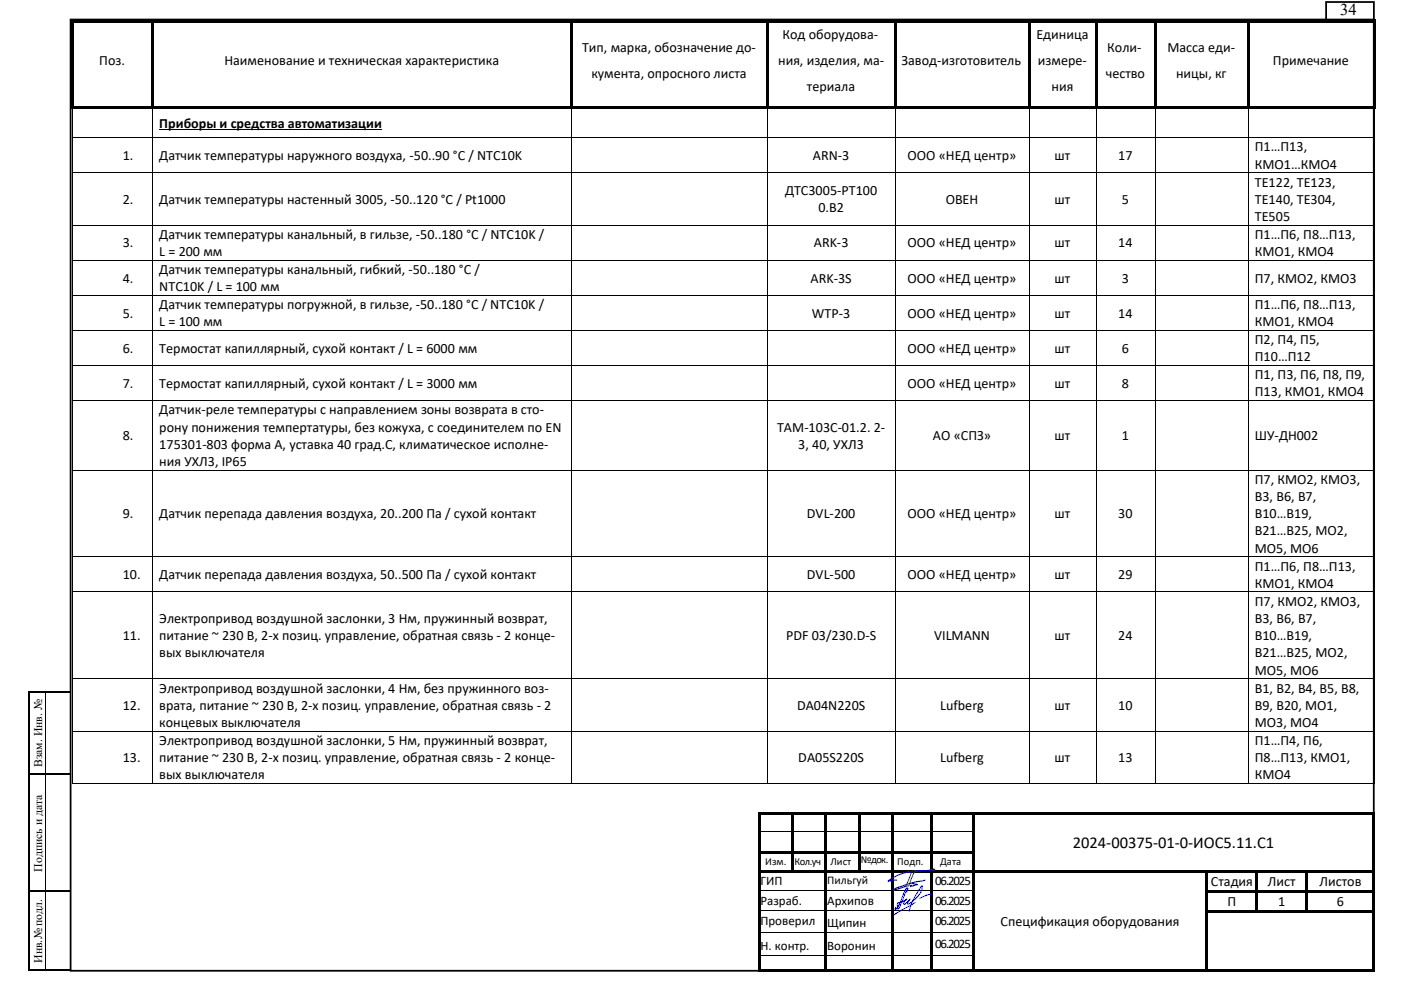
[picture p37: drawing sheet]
<svg xmlns="http://www.w3.org/2000/svg" width="420mm" height="297mm" viewBox="0 0 420 297" stroke-linecap="round" stroke-linejoin="round" font-family="sans-serif">
<defs><g id="words">
<g font-size="5">
<text x="401.8" y="4.6">34</text>
<text x="321.7" y="254.2">2024-00375-01-0-ИОС5.11.С1</text>
</g>
<g font-size="4.2">
<text x="234.6" y="11.6">Код оборудова-</text>
<text x="310.7" y="11.6">Единица</text>
<text x="174.5" y="15.5">Тип, марка, обозначение до-</text>
<text x="332" y="15.5">Коли-</text>
<text x="350" y="15.5">Масса еди-</text>
<text x="29.8" y="19.4">Поз.</text>
<text x="67.3" y="19.4">Наименование и техническая характеристика</text>
<text x="177.3" y="23.3">кумента, опросного листа</text>
<text x="233.3" y="19.4">ния, изделия, ма-</text>
<text x="270.3" y="19.4">Завод-изготовитель</text>
<text x="311.2" y="19.4">измере-</text>
<text x="331.5" y="23.3">чество</text>
<text x="352.6" y="23.3">ницы, кг</text>
<text x="381.6" y="19.4">Примечание</text>
<text x="241.9" y="27.1">териала</text>
<text x="315.2" y="27.1">ния</text>
<text x="47.8" y="38.3">Приборы и средства автоматизации</text>
<text x="376.2" y="45.4">П1…П13,</text>
<text x="36.8" y="48">1.</text>
<text x="47.8" y="48">Датчик температуры наружного воздуха, -50..90</text>
<text x="135.8" y="48">°С / NTC10K</text>
<text x="243.7" y="48">ARN-3</text>
<text x="272.1" y="48">ООО «НЕД центр»</text>
<text x="316.2" y="48">шт</text>
<text x="335.2" y="48">17</text>
<text x="376.2" y="50.6">КМО1…КМО4</text>
<text x="235.4" y="58.5">ДТС3005-PТ100</text>
<text x="376.2" y="55.9">TE122, TE123,</text>
<text x="36.8" y="61.1">2.</text>
<text x="47.8" y="61.1">Датчик температуры настенный 3005, -50..120 °С / Pt1000</text>
<text x="245.3" y="63.7">0.В2</text>
<text x="283.5" y="61.1">ОВЕН</text>
<text x="316.2" y="61.1">шт</text>
<text x="336.3" y="61.1">5</text>
<text x="376.2" y="61.1">TE140, TE304,</text>
<text x="47.8" y="71.6">Датчик температуры канальный, в гильзе, -50..180 °С / NTC10K /</text>
<text x="376.2" y="66.3">TE505</text>
<text x="376.2" y="71.6">П1…П6, П8…П13,</text>
<text x="36.8" y="74.2">3.</text>
<text x="47.8" y="76.8">L = 200 мм</text>
<text x="244" y="74.2">ARK-3</text>
<text x="272.1" y="74.2">ООО «НЕД центр»</text>
<text x="316.2" y="74.2">шт</text>
<text x="335.2" y="74.2">14</text>
<text x="376.2" y="76.8">КМО1, КМО4</text>
<text x="47.8" y="82.1">Датчик температуры канальный, гибкий, -50..180 °С /</text>
<text x="36.8" y="84.7">4.</text>
<text x="47.8" y="87.3">NTC10K / L = 100 мм</text>
<text x="243" y="84.7">ARK-3S</text>
<text x="272.1" y="84.7">ООО «НЕД центр»</text>
<text x="316.2" y="84.7">шт</text>
<text x="336.3" y="84.7">3</text>
<text x="376.2" y="84.7">П7, КМО2, КМО3</text>
<text x="36.8" y="95.2">5.</text>
<text x="47.8" y="92.6">Датчик температуры погружной, в гильзе, -50..180 °С / NTC10K /</text>
<text x="243.4" y="95.2">WTP-3</text>
<text x="272.1" y="95.2">ООО «НЕД центр»</text>
<text x="316.2" y="95.2">шт</text>
<text x="335.2" y="95.2">14</text>
<text x="376.2" y="92.6">П1…П6, П8…П13,</text>
<text x="47.8" y="97.8">L = 100 мм</text>
<text x="376.2" y="97.8">КМО1, КМО4</text>
<text x="36.8" y="105.7">6.</text>
<text x="47.8" y="105.7">Термостат капиллярный, сухой контакт / L = 6000 мм</text>
<text x="272.1" y="105.7">ООО «НЕД центр»</text>
<text x="316.2" y="105.7">шт</text>
<text x="336.3" y="105.7">6</text>
<text x="376.2" y="103.1">П2, П4, П5,</text>
<text x="376.2" y="108.3">П10…П12</text>
<text x="376.2" y="113.6">П1, П3, П6, П8, П9,</text>
<text x="36.8" y="116.2">7.</text>
<text x="47.8" y="116.2">Термостат капиллярный, сухой контакт / L = 3000 мм</text>
<text x="272.1" y="116.2">ООО «НЕД центр»</text>
<text x="316.2" y="116.2">шт</text>
<text x="336.3" y="116.2">8</text>
<text x="376.2" y="118.8">П13, КМО1, КМО4</text>
<text x="47.8" y="124.2">Датчик-реле температуры с направлением зоны возврата в сто-</text>
<text x="36.8" y="131.9">8.</text>
<text x="47.8" y="129.3">рону понижения темпертатуры, без кожуха, с соединителем по EN</text>
<text x="233" y="129.3">ТАМ-103С-01.2. 2-</text>
<text x="279.7" y="131.9">АО «СПЗ»</text>
<text x="316.2" y="131.9">шт</text>
<text x="336.3" y="131.9">1</text>
<text x="376.2" y="131.9">ШУ-ДН002</text>
<text x="47.8" y="134.5">175301-803 форма А, уставка 40 град.С, климатическое исполне-</text>
<text x="239.3" y="134.5">3, 40, УХЛ3</text>
<text x="47.8" y="139.7">ния УХЛ3, IP65</text>
<text x="376.2" y="145">П7, КМО2, КМО3,</text>
<text x="36.8" y="155.3">9.</text>
<text x="47.8" y="155.3">Датчик перепада давления воздуха, 20..200 Па / сухой контакт</text>
<text x="241.9" y="155.3">DVL-200</text>
<text x="272.1" y="155.3">ООО «НЕД центр»</text>
<text x="316.2" y="155.3">шт</text>
<text x="335.2" y="155.3">30</text>
<text x="376.2" y="150.2">В3, В6, В7,</text>
<text x="376.2" y="155.3">В10…В19,</text>
<text x="376.2" y="160.5">В21…В25, МО2,</text>
<text x="376.2" y="165.7">МО5, МО6</text>
<text x="36.8" y="173.6">10.</text>
<text x="47.8" y="173.6">Датчик перепада давления воздуха, 50..500 Па / сухой контакт</text>
<text x="241.9" y="173.6">DVL-500</text>
<text x="272.1" y="173.6">ООО «НЕД центр»</text>
<text x="316.2" y="173.6">шт</text>
<text x="335.2" y="173.6">29</text>
<text x="376.2" y="171.1">П1…П6, П8…П13,</text>
<text x="376.2" y="176.2">КМО1, КМО4</text>
<text x="376.2" y="181.6">П7, КМО2, КМО3,</text>
<text x="36.8" y="191.9">11.</text>
<text x="47.8" y="186.7">Электропривод воздушной заслонки, 3 Нм, пружинный возврат,</text>
<text x="47.8" y="191.9">питание ~ 230 В, 2-х позиц. управление, обратная связь - 2 конце-</text>
<text x="235.7" y="191.9">PDF 03/230.D-S</text>
<text x="280.1" y="191.9">VILMANN</text>
<text x="316.2" y="191.9">шт</text>
<text x="335.2" y="191.9">24</text>
<text x="376.2" y="186.7">В3, В6, В7,</text>
<text x="376.2" y="191.9">В10…В19,</text>
<text x="47.8" y="197">вых выключателя</text>
<text x="376.2" y="197">В21…В25, МО2,</text>
<text x="376.2" y="202.2">МО5, МО6</text>
<text x="47.8" y="207.6">Электропривод воздушной заслонки, 4 Нм, без пружинного воз-</text>
<text x="376.2" y="207.6">В1, В2, В4, В5, В8,</text>
<text x="36.8" y="212.8">12.</text>
<text x="47.8" y="212.8">врата, питание ~ 230 В, 2-х позиц. управление, обратная связь - 2</text>
<text x="239" y="212.8">DA04N220S</text>
<text x="281.9" y="212.8">Lufberg</text>
<text x="316.2" y="212.8">шт</text>
<text x="335.2" y="212.8">10</text>
<text x="376.2" y="212.8">В9, В20, МО1,</text>
<text x="47.8" y="217.9">концевых выключателя</text>
<text x="376.2" y="217.9">МО3, МО4</text>
<text x="47.8" y="223.3">Электропривод воздушной заслонки, 5 Нм, пружинный возврат,</text>
<text x="376.2" y="223.3">П1…П4, П6,</text>
<text x="36.8" y="228.4">13.</text>
<text x="47.8" y="228.4">питание ~ 230 В, 2-х позиц. управление, обратная связь - 2 конце-</text>
<text x="47.8" y="233.6">вых выключателя</text>
<text x="239.3" y="228.4">DA05S220S</text>
<text x="281.9" y="228.4">Lufberg</text>
<text x="316.2" y="228.4">шт</text>
<text x="335.2" y="228.4">13</text>
<text x="376.2" y="228.4">П8…П13, КМО1,</text>
<text x="376.2" y="233.6">КМО4</text>
<text x="363" y="265.6">Стадия</text>
<text x="380.2" y="265.6">Лист</text>
<text x="395.6" y="265.6">Листов</text>
<text x="368" y="271.6">П</text>
<text x="383.2" y="271.6">1</text>
<text x="400.8" y="271.6">6</text>
<text x="300" y="277.5">Спецификация оборудования</text>
</g>
<g font-size="3.9">
<text x="228" y="265.3">ГИП</text>
<text x="280.4" y="265.3">06.2025</text>
<text x="228" y="271.2">Разраб.</text>
<text x="248" y="271.2">Архипов</text>
<text x="280.4" y="271.2">06.2025</text>
<text x="228" y="277.2">Проверил</text>
<text x="248" y="277.8">Щипин</text>
<text x="280.4" y="277.2">06.2025</text>
<text x="228" y="284.6">Н. контр.</text>
<text x="248" y="284.6">Воронин</text>
<text x="280.4" y="284">06.2025</text>
</g>
<g font-size="3.5">
<text x="12.6" y="230" transform="rotate(-90 12.6 230)">Взам. Инв. №</text>
<text x="12.6" y="261.3" transform="rotate(-90 12.6 261.3)">Подпись и дата</text>
<text x="248" y="265">Пильгуй</text>
<text x="12.6" y="288.6" transform="rotate(-90 12.6 288.6)">Инв.№ подл.</text>
</g>
<g font-size="3.2">
<text x="229.4" y="259.4">Изм.</text>
<text x="238.2" y="259.4">Кол.уч</text>
<text x="249" y="259.4">Лист</text>
<text x="258" y="258.8">№док.</text>
<text x="269" y="259.4">Подп.</text>
<text x="281.9" y="259.4">Дата</text>
</g>
</g></defs>
<g fill="#000">
<path d="M8.6 207.2h.4v.5h-.4z" fill-rule="evenodd"/>
<path d="M8.6 207.2h.4v.5h-.4z" fill-rule="evenodd"/>
<path d="M9 207.2h4.7v.5h-4.7z" fill-rule="evenodd"/>
<path d="M13.7 207.7h.1z" fill-rule="evenodd"/>
<path d="M13.7 207.2h.5v.5h-.5z" fill-rule="evenodd"/>
<path d="M14.2 207.2h7.3v.5h-7.3z" fill-rule="evenodd"/>
<path d="M8.6 231.9h.4v.5h-.4z" fill-rule="evenodd"/>
<path d="M9 231.9h4.7v.5h-4.7z" fill-rule="evenodd"/>
<path d="M13.7 232.4h.1z" fill-rule="evenodd"/>
<path d="M13.7 231.9h.5v.5h-.5z" fill-rule="evenodd"/>
<path d="M14.2 231.9h7.3v.5h-7.3z" fill-rule="evenodd"/>
<path d="M8.6 266.9h.4v.6h-.4z" fill-rule="evenodd"/>
<path d="M9 266.9h4.7v.6h-4.7z" fill-rule="evenodd"/>
<path d="M13.7 267.5h.1z" fill-rule="evenodd"/>
<path d="M13.7 266.9h.5v.6h-.5z" fill-rule="evenodd"/>
<path d="M14.2 266.9h7.3v.6h-7.3z" fill-rule="evenodd"/>
<path d="M8.6 290.4h.4v.6h-.4z" fill-rule="evenodd"/>
<path d="M8.6 290.4h.4v.6h-.4z" fill-rule="evenodd"/>
<path d="M9 290.4h4.7v.6h-4.7z" fill-rule="evenodd"/>
<path d="M13.7 290.4h.5v.6h-.5z" fill-rule="evenodd"/>
<path d="M14.2 290.4h7.3v.6h-7.3z" fill-rule="evenodd"/>
</g>
<path d="M8.8 207.7v24.2M8.8 232.4v34.5M8.8 267.5v22.9" fill="none" stroke="#000" stroke-width=".39"/>
<path d="M13.8 207.7v24.2M13.8 232.4v34.5M13.8 267.5v22.9" fill="none" stroke="#000" stroke-width=".3"/>
<path d="M21.2 5.9h390.7v285.1h-390.7z" fill-rule="evenodd" fill="#fff"/>
<path d="M21.2 5.9h390.7v285.1h-390.7z" fill="none" stroke="#000" stroke-width=".53"/>
<g fill="#000">
<path d="M21.4 5.7h24.1v1h-24.1z" fill-rule="evenodd"/>
<path d="M45.5 5.7h1v1h-1z" fill-rule="evenodd"/>
<path d="M46.5 5.7h124.5v1h-124.5z" fill-rule="evenodd"/>
<path d="M171 5.7h1.1v1h-1.1z" fill-rule="evenodd"/>
<path d="M172.1 5.7h57.6v1h-57.6z" fill-rule="evenodd"/>
<path d="M229.7 5.7h1.1v1h-1.1z" fill-rule="evenodd"/>
<path d="M230.8 5.7h37.4v1h-37.4z" fill-rule="evenodd"/>
<path d="M268.2 5.7h1v1h-1z" fill-rule="evenodd"/>
<path d="M269.2 5.7h39v1h-39z" fill-rule="evenodd"/>
<path d="M308.2 5.7h1.1v1h-1.1z" fill-rule="evenodd"/>
<path d="M309.3 5.7h19.1v1h-19.1z" fill-rule="evenodd"/>
<path d="M328.4 5.7h1.1v1h-1.1z" fill-rule="evenodd"/>
<path d="M329.5 5.7h16.5v1h-16.5z" fill-rule="evenodd"/>
<path d="M346 5.7h1v1h-1z" fill-rule="evenodd"/>
<path d="M347 5.7h27v1h-27z" fill-rule="evenodd"/>
<path d="M374 5.7h1v1h-1z" fill-rule="evenodd"/>
<path d="M375 5.7h36.7v1h-36.7z" fill-rule="evenodd"/>
<path d="M411.7 5.7h.8v1h-.8z" fill-rule="evenodd"/>
<path d="M21.4 6.7h.7v25.1h-.7z" fill-rule="evenodd"/>
<path d="M21.4 31.8h.7v.7h-.7z" fill-rule="evenodd"/>
<path d="M21.4 31.8h.7v.7h-.7z" fill-rule="evenodd"/>
<path d="M21.7 32.5l.1 .1z" fill-rule="evenodd"/>
<path d="M22.1 31.8h.8v.7h-.8z" fill-rule="evenodd"/>
<path d="M22.9 31.8h22.6v.7h-22.6z" fill-rule="evenodd"/>
<path d="M45.5 6.7h.7v25.1h-.7z" fill-rule="evenodd"/>
<path d="M45.5 31.8h.7v.7h-.7z" fill-rule="evenodd"/>
<path d="M45.8 32.5l.1 .1z" fill-rule="evenodd"/>
<path d="M46.2 31.8h.8v.7h-.8z" fill-rule="evenodd"/>
<path d="M47 31.8h124v.7h-124z" fill-rule="evenodd"/>
<path d="M171 6.7h.8v25.1h-.8z" fill-rule="evenodd"/>
<path d="M171 31.8h.8v.7h-.8z" fill-rule="evenodd"/>
<path d="M171.3 32.5l.2 .1z" fill-rule="evenodd"/>
<path d="M171.8 31.8h.7v.7h-.7z" fill-rule="evenodd"/>
<path d="M172.5 31.8h57.2v.7h-57.2z" fill-rule="evenodd"/>
<path d="M229.7 6.7h.8v25.1h-.8z" fill-rule="evenodd"/>
<path d="M229.7 31.8h.8v.7h-.8z" fill-rule="evenodd"/>
<path d="M230 32.5l.2 .1z" fill-rule="evenodd"/>
<path d="M230.5 31.8h.7v.7h-.7z" fill-rule="evenodd"/>
<path d="M231.2 31.8h37v.7h-37z" fill-rule="evenodd"/>
<path d="M268.2 6.7h.7v25.1h-.7z" fill-rule="evenodd"/>
<path d="M268.2 31.8h.7v.7h-.7z" fill-rule="evenodd"/>
<path d="M268.5 32.5l.1 .1z" fill-rule="evenodd"/>
<path d="M268.9 31.8h.8v.7h-.8z" fill-rule="evenodd"/>
<path d="M269.7 31.8h38.5v.7h-38.5z" fill-rule="evenodd"/>
<path d="M308.2 6.7h.8v25.1h-.8z" fill-rule="evenodd"/>
<path d="M308.2 31.8h.8v.7h-.8z" fill-rule="evenodd"/>
<path d="M308.5 32.5l.2 .1z" fill-rule="evenodd"/>
<path d="M309 31.8h.7v.7h-.7z" fill-rule="evenodd"/>
<path d="M309.7 31.8h18.7v.7h-18.7z" fill-rule="evenodd"/>
<path d="M328.4 6.7h.8v25.1h-.8z" fill-rule="evenodd"/>
<path d="M328.4 31.8h.8v.7h-.8z" fill-rule="evenodd"/>
<path d="M328.7 32.5l.2 .1z" fill-rule="evenodd"/>
<path d="M329.2 31.8h.7v.7h-.7z" fill-rule="evenodd"/>
<path d="M329.9 31.8h16.1v.7h-16.1z" fill-rule="evenodd"/>
<path d="M346 6.7h.7v25.1h-.7z" fill-rule="evenodd"/>
<path d="M346 31.8h.7v.7h-.7z" fill-rule="evenodd"/>
<path d="M346.3 32.5l.1 .1z" fill-rule="evenodd"/>
<path d="M346.7 31.8h.8v.7h-.8z" fill-rule="evenodd"/>
<path d="M347.5 31.8h26.5v.7h-26.5z" fill-rule="evenodd"/>
<path d="M374 6.7h.7v25.1h-.7z" fill-rule="evenodd"/>
<path d="M374 31.8h.7v.7h-.7z" fill-rule="evenodd"/>
<path d="M374.3 32.5l.1 .1z" fill-rule="evenodd"/>
<path d="M374.7 31.8h.8v.7h-.8z" fill-rule="evenodd"/>
<path d="M375.5 31.8h36.2v.7h-36.2z" fill-rule="evenodd"/>
<path d="M411.7 6.7h.8v25.1h-.8z" fill-rule="evenodd"/>
<path d="M411.7 31.8h.8v.7h-.8z" fill-rule="evenodd"/>
<path d="M411.7 31.8h.8v.7h-.8z" fill-rule="evenodd"/>
<path d="M412 32.5l.2 .1z" fill-rule="evenodd"/>
<path d="M227.2 243.4h.8v.8h-.8z" fill-rule="evenodd"/>
<path d="M227.2 243.4h.8v.8h-.8z" fill-rule="evenodd"/>
<path d="M227.2 244.2h.8v5h-.8z" fill-rule="evenodd"/>
<path d="M227.2 249.2h.8v.8h-.8z" fill-rule="evenodd"/>
<path d="M227.2 250h.8v5h-.8z" fill-rule="evenodd"/>
<path d="M227.2 255h.8v.8h-.8z" fill-rule="evenodd"/>
<path d="M228 243.4h9.2v.8h-9.2z" fill-rule="evenodd"/>
<path d="M228 255h9.2v.8h-9.2z" fill-rule="evenodd"/>
<path d="M237.2 244.2h.8z" fill-rule="evenodd"/>
<path d="M237.2 243.4h.8v.8h-.8z" fill-rule="evenodd"/>
<path d="M237.2 244.2h.8v5h-.8z" fill-rule="evenodd"/>
<path d="M237.2 249.2h.8v.8h-.8z" fill-rule="evenodd"/>
<path d="M237.2 250h.8v5h-.8z" fill-rule="evenodd"/>
<path d="M237.2 255h.8v.8h-.8z" fill-rule="evenodd"/>
<path d="M238 243.4h9.3v.8h-9.3z" fill-rule="evenodd"/>
<path d="M238 255h9.3v.8h-9.3z" fill-rule="evenodd"/>
<path d="M247.3 244.2h.7z" fill-rule="evenodd"/>
<path d="M247.3 243.4h.7v.8h-.7z" fill-rule="evenodd"/>
<path d="M247.3 244.2h.7v5h-.7z" fill-rule="evenodd"/>
<path d="M247.3 249.2h.7v.8h-.7z" fill-rule="evenodd"/>
<path d="M247.3 250h.7v5h-.7z" fill-rule="evenodd"/>
<path d="M247.3 255h.7v.8h-.7z" fill-rule="evenodd"/>
<path d="M248 243.4h9.2v.8h-9.2z" fill-rule="evenodd"/>
<path d="M248 255h9.2v.8h-9.2z" fill-rule="evenodd"/>
<path d="M257.2 244.2h.8z" fill-rule="evenodd"/>
<path d="M257.2 243.4h.8v.8h-.8z" fill-rule="evenodd"/>
<path d="M257.2 244.2h.8v5h-.8z" fill-rule="evenodd"/>
<path d="M257.2 249.2h.8v.8h-.8z" fill-rule="evenodd"/>
<path d="M257.2 250h.8v5h-.8z" fill-rule="evenodd"/>
<path d="M257.2 255h.8v.8h-.8z" fill-rule="evenodd"/>
<path d="M258 243.4h9.2v.8h-9.2z" fill-rule="evenodd"/>
<path d="M258 255h9.2v.8h-9.2z" fill-rule="evenodd"/>
<path d="M267.2 244.2h.8z" fill-rule="evenodd"/>
<path d="M267.2 243.4h.8v.8h-.8z" fill-rule="evenodd"/>
<path d="M267.2 244.2h.8v5h-.8z" fill-rule="evenodd"/>
<path d="M267.2 249.2h.8v.8h-.8z" fill-rule="evenodd"/>
<path d="M267.2 250h.8v5h-.8z" fill-rule="evenodd"/>
<path d="M267.2 255h.8v.8h-.8z" fill-rule="evenodd"/>
<path d="M268 243.4h11v.8h-11z" fill-rule="evenodd"/>
<path d="M268 255h11v.8h-11z" fill-rule="evenodd"/>
<path d="M279 244.2h.7z" fill-rule="evenodd"/>
<path d="M279 243.4h.7v.8h-.7z" fill-rule="evenodd"/>
<path d="M279 244.2h.7v5h-.7z" fill-rule="evenodd"/>
<path d="M279 249.2h.7v.8h-.7z" fill-rule="evenodd"/>
<path d="M279 250h.7v5h-.7z" fill-rule="evenodd"/>
<path d="M279 255h.7v.8h-.7z" fill-rule="evenodd"/>
<path d="M279.7 243.4h11.7v.8h-11.7z" fill-rule="evenodd"/>
<path d="M279.7 255h11.7v.8h-11.7z" fill-rule="evenodd"/>
<path d="M291.4 244.2h.8z" fill-rule="evenodd"/>
<path d="M291.4 243.4h.8v.8h-.8z" fill-rule="evenodd"/>
<path d="M291.4 244.2h.8v5h-.8z" fill-rule="evenodd"/>
<path d="M291.4 249.2h.8v.8h-.8z" fill-rule="evenodd"/>
<path d="M291.4 250h.8v5h-.8z" fill-rule="evenodd"/>
<path d="M291.4 255h.8v.8h-.8z" fill-rule="evenodd"/>
<path d="M292.2 243.4h119.3v.8h-119.3z" fill-rule="evenodd"/>
<path d="M411.5 243.4h.8v.8h-.8z" fill-rule="evenodd"/>
<path d="M411.5 243.4h.8v.8h-.8z" fill-rule="evenodd"/>
<path d="M411.5 244.2h.8v5h-.8z" fill-rule="evenodd"/>
<path d="M411.5 249.2h.8v.8h-.8z" fill-rule="evenodd"/>
<path d="M411.5 250h.8v5h-.8z" fill-rule="evenodd"/>
<path d="M411.5 255h.8v.8h-.8z" fill-rule="evenodd"/>
<path d="M227.2 255.8h.8v5h-.8z" fill-rule="evenodd"/>
<path d="M227.2 260.8h.8v.8h-.8z" fill-rule="evenodd"/>
<path d="M227.2 261.6h.8v5.1h-.8z" fill-rule="evenodd"/>
<path d="M227.2 266.7h.8v.8h-.8z" fill-rule="evenodd"/>
<path d="M227.2 267.5h.8v5.2h-.8z" fill-rule="evenodd"/>
<path d="M227.2 272.7h.8v.8h-.8z" fill-rule="evenodd"/>
<path d="M227.2 273.5h.8v6h-.8z" fill-rule="evenodd"/>
<path d="M228 260.8h9.2v.7h-9.2z" fill-rule="evenodd"/>
<path d="M237.2 255.8h.8v5h-.8z" fill-rule="evenodd"/>
<path d="M237.2 260.8h.8v.7h-.8z" fill-rule="evenodd"/>
<path d="M238 260.8h9.3v.7h-9.3z" fill-rule="evenodd"/>
<path d="M247.3 255.8h.7v5h-.7z" fill-rule="evenodd"/>
<path d="M247.3 260.8h.7v.8h-.7z" fill-rule="evenodd"/>
<path d="M247.3 261.6h.7v5.1h-.7z" fill-rule="evenodd"/>
<path d="M247.3 266.7h.7v.8h-.7z" fill-rule="evenodd"/>
<path d="M247.3 267.5h.7v5.2h-.7z" fill-rule="evenodd"/>
<path d="M247.3 272.7h.7v.8h-.7z" fill-rule="evenodd"/>
<path d="M247.3 273.5h.7v6h-.7z" fill-rule="evenodd"/>
<path d="M248 260.8h9.2v.7h-9.2z" fill-rule="evenodd"/>
<path d="M257.2 255.8h.8v5h-.8z" fill-rule="evenodd"/>
<path d="M257.2 260.8h.8v.7h-.8z" fill-rule="evenodd"/>
<path d="M258 260.8h9.2v.7h-9.2z" fill-rule="evenodd"/>
<path d="M267.2 255.8h.8v5h-.8z" fill-rule="evenodd"/>
<path d="M267.2 260.8h.8v.8h-.8z" fill-rule="evenodd"/>
<path d="M267.2 261.6h.8v5.1h-.8z" fill-rule="evenodd"/>
<path d="M267.2 266.7h.8v.8h-.8z" fill-rule="evenodd"/>
<path d="M267.2 267.5h.8v5.2h-.8z" fill-rule="evenodd"/>
<path d="M267.2 272.7h.8v.8h-.8z" fill-rule="evenodd"/>
<path d="M267.2 273.5h.8v6h-.8z" fill-rule="evenodd"/>
<path d="M268 260.8h11v.7h-11z" fill-rule="evenodd"/>
<path d="M279 255.8h.7v5h-.7z" fill-rule="evenodd"/>
<path d="M279 260.8h.7v.8h-.7z" fill-rule="evenodd"/>
<path d="M279 261.6h.7v5.1h-.7z" fill-rule="evenodd"/>
<path d="M279 266.7h.7v.8h-.7z" fill-rule="evenodd"/>
<path d="M279 267.5h.7v5.2h-.7z" fill-rule="evenodd"/>
<path d="M279 272.7h.7v.8h-.7z" fill-rule="evenodd"/>
<path d="M279 273.5h.7v6h-.7z" fill-rule="evenodd"/>
<path d="M279.7 260.8h11.7v.7h-11.7z" fill-rule="evenodd"/>
<path d="M291.4 255.8h.8v5h-.8z" fill-rule="evenodd"/>
<path d="M291.4 260.8h.8v.8h-.8z" fill-rule="evenodd"/>
<path d="M291.4 261.6h.8v5.1h-.8z" fill-rule="evenodd"/>
<path d="M291.4 266.7h.8v.8h-.8z" fill-rule="evenodd"/>
<path d="M291.4 267.5h.8v5.2h-.8z" fill-rule="evenodd"/>
<path d="M291.4 272.7h.8v.8h-.8z" fill-rule="evenodd"/>
<path d="M291.4 273.5h.8v6h-.8z" fill-rule="evenodd"/>
<path d="M292.2 260.8h69.3v.7h-69.3z" fill-rule="evenodd"/>
<path d="M361.5 261.5l.7 .1z" fill-rule="evenodd"/>
<path d="M361.5 260.8h.7v.7h-.7z" fill-rule="evenodd"/>
<path d="M361.5 261.6h.7v5.1h-.7z" fill-rule="evenodd"/>
<path d="M361.5 266.7h.7v.8h-.7z" fill-rule="evenodd"/>
<path d="M361.5 267.5h.7v5.2h-.7z" fill-rule="evenodd"/>
<path d="M361.5 272.7h.7v.8h-.7z" fill-rule="evenodd"/>
<path d="M361.5 273.5h.7v6h-.7z" fill-rule="evenodd"/>
<path d="M362.2 260.8h14.3v.7h-14.3z" fill-rule="evenodd"/>
<path d="M362.2 266.7h14.3v.8h-14.3z" fill-rule="evenodd"/>
<path d="M362.2 272.7h14.3v.8h-14.3z" fill-rule="evenodd"/>
<path d="M376.5 261.5l.7 .1z" fill-rule="evenodd"/>
<path d="M376.5 260.8h.7v.7h-.7z" fill-rule="evenodd"/>
<path d="M376.5 261.6h.7v5.1h-.7z" fill-rule="evenodd"/>
<path d="M376.5 266.7h.7v.8h-.7z" fill-rule="evenodd"/>
<path d="M376.5 267.5h.7v5.2h-.7z" fill-rule="evenodd"/>
<path d="M376.5 272.7h.7v.8h-.7z" fill-rule="evenodd"/>
<path d="M377.2 260.8h14.3v.7h-14.3z" fill-rule="evenodd"/>
<path d="M377.2 266.7h14.3v.8h-14.3z" fill-rule="evenodd"/>
<path d="M377.2 272.7h14.3v.8h-14.3z" fill-rule="evenodd"/>
<path d="M391.5 261.5l.7 .1z" fill-rule="evenodd"/>
<path d="M391.5 260.8h.7v.7h-.7z" fill-rule="evenodd"/>
<path d="M391.5 261.6h.7v5.1h-.7z" fill-rule="evenodd"/>
<path d="M391.5 266.7h.7v.8h-.7z" fill-rule="evenodd"/>
<path d="M391.5 267.5h.7v5.2h-.7z" fill-rule="evenodd"/>
<path d="M391.5 272.7h.7v.8h-.7z" fill-rule="evenodd"/>
<path d="M392.2 260.8h19.3v.7h-19.3z" fill-rule="evenodd"/>
<path d="M392.2 266.7h19.3v.8h-19.3z" fill-rule="evenodd"/>
<path d="M392.2 272.7h19.3v.8h-19.3z" fill-rule="evenodd"/>
<path d="M411.5 255.8h.8v5h-.8z" fill-rule="evenodd"/>
<path d="M411.5 260.8h.8v.8h-.8z" fill-rule="evenodd"/>
<path d="M411.5 261.6h.8v5.1h-.8z" fill-rule="evenodd"/>
<path d="M411.5 266.7h.8v.8h-.8z" fill-rule="evenodd"/>
<path d="M411.5 267.5h.8v5.2h-.8z" fill-rule="evenodd"/>
<path d="M411.5 272.7h.8v.8h-.8z" fill-rule="evenodd"/>
<path d="M411.5 273.5h.8v6h-.8z" fill-rule="evenodd"/>
<path d="M227.2 279.5h.8v.8h-.8z" fill-rule="evenodd"/>
<path d="M227.2 280.3h.8v6h-.8z" fill-rule="evenodd"/>
<path d="M227.2 286.3h.8v.8h-.8z" fill-rule="evenodd"/>
<path d="M227.2 287.1h.8v3.6h-.8z" fill-rule="evenodd"/>
<path d="M227.2 290.7h.8v.7h-.8z" fill-rule="evenodd"/>
<path d="M227.2 290.7h.8v.7h-.8z" fill-rule="evenodd"/>
<path d="M228 290.7h19.3v.7h-19.3z" fill-rule="evenodd"/>
<path d="M247.3 279.5h.7v.8h-.7z" fill-rule="evenodd"/>
<path d="M247.3 280.3h.7v6h-.7z" fill-rule="evenodd"/>
<path d="M247.3 286.3h.7v.8h-.7z" fill-rule="evenodd"/>
<path d="M247.3 287.1h.7v3.6h-.7z" fill-rule="evenodd"/>
<path d="M247.3 290.7h.7v.7h-.7z" fill-rule="evenodd"/>
<path d="M248 290.7h19.2v.7h-19.2z" fill-rule="evenodd"/>
<path d="M267.2 279.5h.8v.8h-.8z" fill-rule="evenodd"/>
<path d="M267.2 280.3h.8v6h-.8z" fill-rule="evenodd"/>
<path d="M267.2 286.3h.8v.8h-.8z" fill-rule="evenodd"/>
<path d="M267.2 287.1h.8v3.6h-.8z" fill-rule="evenodd"/>
<path d="M267.2 290.7h.8v.7h-.8z" fill-rule="evenodd"/>
<path d="M268 290.7h11v.7h-11z" fill-rule="evenodd"/>
<path d="M279 279.5h.7v.8h-.7z" fill-rule="evenodd"/>
<path d="M279 280.3h.7v6h-.7z" fill-rule="evenodd"/>
<path d="M279 286.3h.7v.8h-.7z" fill-rule="evenodd"/>
<path d="M279 287.1h.7v3.6h-.7z" fill-rule="evenodd"/>
<path d="M279 290.7h.7v.7h-.7z" fill-rule="evenodd"/>
<path d="M279.7 290.7h11.7v.7h-11.7z" fill-rule="evenodd"/>
<path d="M291.4 279.5h.8v.8h-.8z" fill-rule="evenodd"/>
<path d="M291.4 280.3h.8v6h-.8z" fill-rule="evenodd"/>
<path d="M291.4 286.3h.8v.8h-.8z" fill-rule="evenodd"/>
<path d="M291.4 287.1h.8v3.6h-.8z" fill-rule="evenodd"/>
<path d="M291.4 290.7h.8v.7h-.8z" fill-rule="evenodd"/>
<path d="M292.2 290.7h69.3v.7h-69.3z" fill-rule="evenodd"/>
<path d="M361.5 279.5h.7v.8h-.7z" fill-rule="evenodd"/>
<path d="M361.5 280.3h.7v6h-.7z" fill-rule="evenodd"/>
<path d="M361.5 286.3h.7v.8h-.7z" fill-rule="evenodd"/>
<path d="M361.5 287.1h.7v3.6h-.7z" fill-rule="evenodd"/>
<path d="M361.5 290.7h.7v.7h-.7z" fill-rule="evenodd"/>
<path d="M362.2 290.7h49.3v.7h-49.3z" fill-rule="evenodd"/>
<path d="M411.5 279.5h.8v.8h-.8z" fill-rule="evenodd"/>
<path d="M411.5 280.3h.8v6h-.8z" fill-rule="evenodd"/>
<path d="M411.5 286.3h.8v.8h-.8z" fill-rule="evenodd"/>
<path d="M411.5 287.1h.8v3.6h-.8z" fill-rule="evenodd"/>
<path d="M411.5 290.7h.8v.7h-.8z" fill-rule="evenodd"/>
<path d="M411.5 290.7h.8v.7h-.8z" fill-rule="evenodd"/>
</g>
<g fill="none" stroke="#000" stroke-width=".3">
<path d="M21.8 32.6v8.6M45.9 32.6v8.6M47.8 38.9h66.8M171.4 32.6v8.6M230.1 32.6v8.6M268.5 32.6v8.6M308.6 32.6v8.6M328.8 32.6v8.6M346.4 32.6v8.6M374.3 32.6v8.6M412.1 32.6v8.6M228 249.3h9.2"/>
<path d="M238 249.3h9.3M248 249.3h9.2M258 249.3h9.2M268 249.3h11M279.7 249.3h11.7M228 266.9h19.3M228 272.8h19.3M228 279.7h19.3M248 266.9h19.2M248 272.8h19.2M248 279.7h19.2M268 266.9h11"/>
<path d="M268 272.8h11M268 279.7h11M279.7 266.9h11.7M279.7 272.8h11.7M279.7 279.7h11.7M228 286.5h19.3M248 286.5h19.2M268 286.5h11M279.7 286.5h11.7"/>
</g>
<path d="M271.8 267.5a.76 .76 0 0 0 .1-1.3l-.6 .8a14.8 14.8 0 0 1-2.8 5.6l-.2-.2 .3-.5M272 266.5l-2.3 5.4-.3 .6-.3-.2a1.3 1.3 0 0 1 .2-1.7l2.1-.7 .5-.4-.6 .6a.62 .62 0 0 0-.2 1l1.7-1.6-.4 .5a.54 .54 0 0 0-.4 .5 .54 .54 0 0 0 .3 .5l.7-.4a9.4 9.4 0 0 0 3.4-4l.1-1a3.5 3.5 0 0 0-1.6 2.2l-1.6 3.1-.8 2.4M274.5 270.5l-6.5 3.8M279.4 267.9l-3.7 1.4" fill="none" stroke="#00f" stroke-width=".3"/>
<path d="M273.3 264.7l1.8 .4-2.1 .7v-.5M273.4 265.3l-.1 .3M273.5 261l-1.9 4.7M274.3 261.1l-1.8 4.4-.9 .2M277.4 263.8l-5.1 1.1-3.5 1.2-1 .7 3.8-1.1M279.6 260.5l.6 .2-6 .4-3.3 .6-2.1 .8-2.6 1.6 2.8-.3" fill="none" stroke="#0029a5" stroke-width=".3"/>
<path d="M47.8 44h88v5.2h-88z" fill-rule="evenodd" fill="#fff"/>
<g fill="#000">
<path d="M21.7 41.2l.1 .2z" fill-rule="evenodd"/>
<path d="M45.8 41.2l.1 .2z" fill-rule="evenodd"/>
<path d="M171.3 41.2l.2 .2z" fill-rule="evenodd"/>
<path d="M230 41.2l.2 .2z" fill-rule="evenodd"/>
<path d="M268.5 41.2l.1 .2z" fill-rule="evenodd"/>
<path d="M308.5 41.2l.2 .2z" fill-rule="evenodd"/>
<path d="M328.7 41.2l.2 .2z" fill-rule="evenodd"/>
<path d="M346.3 41.2l.1 .2z" fill-rule="evenodd"/>
<path d="M374.3 41.2l.1 .2z" fill-rule="evenodd"/>
<path d="M412 41.2l.2 .2z" fill-rule="evenodd"/>
</g>
<g fill="none" stroke="#000" stroke-width=".3">
<path d="M21.8 41.4v10.3M21.8 41.3h24M45.9 41.4v10.3M45.9 41.3h125.4M171.4 41.4v10.3M171.5 41.3h58.5M230.1 41.4v10.3M230.2 41.3h38.3M268.5 41.4v10.3M268.6 41.3h39.9M308.6 41.4v10.3M308.7 41.3h20"/>
<path d="M328.8 41.4v10.3M328.9 41.3h17.4M346.4 41.4v10.3M346.4 41.3h27.9M374.3 41.4v10.3M374.4 41.3h37.6M412.1 41.4v10.3"/>
</g>
<g fill="#fff">
<path d="M47.8 57.1h103.8v5.1h-103.8z" fill-rule="evenodd"/>
<path d="M235.4 54.5h27.6v5.2h-27.6z" fill-rule="evenodd"/>
<path d="M245.3 59.7h7.7v5.1h-7.7z" fill-rule="evenodd"/>
<path d="M283.5 57.1h9.9v5.1h-9.9z" fill-rule="evenodd"/>
</g>
<g fill="#000">
<path d="M21.7 51.7l.1 .2z" fill-rule="evenodd"/>
<path d="M45.8 51.7l.1 .2z" fill-rule="evenodd"/>
<path d="M171.3 51.7l.2 .2z" fill-rule="evenodd"/>
<path d="M230 51.7l.2 .2z" fill-rule="evenodd"/>
<path d="M268.5 51.7l.1 .2z" fill-rule="evenodd"/>
<path d="M308.5 51.7l.2 .2z" fill-rule="evenodd"/>
<path d="M328.7 51.7l.2 .2z" fill-rule="evenodd"/>
<path d="M346.3 51.7l.1 .2z" fill-rule="evenodd"/>
<path d="M374.3 51.7l.1 .2z" fill-rule="evenodd"/>
<path d="M412 51.7l.2 .2z" fill-rule="evenodd"/>
</g>
<g fill="none" stroke="#000" stroke-width=".3">
<path d="M21.8 51.9v15.5M21.8 51.8h24M45.9 51.9v15.5M45.9 51.8h125.4M171.4 51.9v15.5M171.5 51.8h58.5M230.1 51.9v15.5M230.2 51.8h38.3M268.5 51.9v15.5M268.6 51.8h39.9M308.6 51.9v15.5M308.7 51.8h20"/>
<path d="M328.8 51.9v15.5M328.9 51.8h17.4M346.4 51.9v15.5M346.4 51.8h27.9M374.3 51.9v15.5M374.4 51.8h37.6M412.1 51.9v15.5"/>
</g>
<g fill="#fff">
<path d="M47.8 67.6h115.4v5.1h-115.4z" fill-rule="evenodd"/>
<path d="M47.8 72.7h18.9v5.2h-18.9z" fill-rule="evenodd"/>
</g>
<g fill="#000">
<path d="M21.7 67.4l.1 .2z" fill-rule="evenodd"/>
<path d="M45.8 67.4l.1 .2z" fill-rule="evenodd"/>
<path d="M171.3 67.4l.2 .2z" fill-rule="evenodd"/>
<path d="M230 67.4l.2 .2z" fill-rule="evenodd"/>
<path d="M268.5 67.4l.1 .2z" fill-rule="evenodd"/>
<path d="M308.5 67.4l.2 .2z" fill-rule="evenodd"/>
<path d="M328.7 67.4l.2 .2z" fill-rule="evenodd"/>
<path d="M346.3 67.4l.1 .2z" fill-rule="evenodd"/>
<path d="M374.3 67.4l.1 .2z" fill-rule="evenodd"/>
<path d="M412 67.4l.2 .2z" fill-rule="evenodd"/>
</g>
<g fill="none" stroke="#000" stroke-width=".3">
<path d="M21.8 67.6v10.3M21.8 67.5h24M45.9 67.6v10.3M45.9 67.5h125.4M171.4 67.6v10.3M171.5 67.5h58.5M230.1 67.6v10.3M230.2 67.5h38.3M268.5 67.6v10.3M268.6 67.5h39.9M308.6 67.6v10.3M308.7 67.5h20"/>
<path d="M328.8 67.6v10.3M328.9 67.5h17.4M346.4 67.6v10.3M346.4 67.5h27.9M374.3 67.6v10.3M374.4 67.5h37.6M412.1 67.6v10.3"/>
</g>
<g fill="#fff">
<path d="M47.8 78.1h96v5.2h-96z" fill-rule="evenodd"/>
<path d="M47.8 83.3h36v5.1h-36z" fill-rule="evenodd"/>
<path d="M243 80.7h12.3v5.2h-12.3z" fill-rule="evenodd"/>
</g>
<g fill="#000">
<path d="M21.7 77.9l.1 .2z" fill-rule="evenodd"/>
<path d="M45.8 77.9l.1 .2z" fill-rule="evenodd"/>
<path d="M171.3 77.9l.2 .2z" fill-rule="evenodd"/>
<path d="M230 77.9l.2 .2z" fill-rule="evenodd"/>
<path d="M268.5 77.9l.1 .2z" fill-rule="evenodd"/>
<path d="M308.5 77.9l.2 .2z" fill-rule="evenodd"/>
<path d="M328.7 77.9l.2 .2z" fill-rule="evenodd"/>
<path d="M346.3 77.9l.1 .2z" fill-rule="evenodd"/>
<path d="M374.3 77.9l.1 .2z" fill-rule="evenodd"/>
<path d="M412 77.9l.2 .2z" fill-rule="evenodd"/>
</g>
<g fill="none" stroke="#000" stroke-width=".3">
<path d="M21.8 78.1v10.3M21.8 78h24M45.9 78.1v10.3M45.9 78h125.4M171.4 78.1v10.3M171.5 78h58.5M230.1 78.1v10.3M230.2 78h38.3M268.5 78.1v10.3M268.6 78h39.9M308.6 78.1v10.3M308.7 78h20"/>
<path d="M328.8 78.1v10.3M328.9 78h17.4M346.4 78.1v10.3M346.4 78h27.9M374.3 78.1v10.3M374.4 78h37.6M412.1 78.1v10.3"/>
</g>
<g fill="#fff">
<path d="M47.8 88.6h115.4v5.2h-115.4z" fill-rule="evenodd"/>
<path d="M47.8 93.8h18.9v5.2h-18.9z" fill-rule="evenodd"/>
</g>
<g fill="#000">
<path d="M21.7 88.4l.1 .2z" fill-rule="evenodd"/>
<path d="M45.8 88.4l.1 .2z" fill-rule="evenodd"/>
<path d="M171.3 88.4l.2 .2z" fill-rule="evenodd"/>
<path d="M230 88.4l.2 .2z" fill-rule="evenodd"/>
<path d="M268.5 88.4l.1 .2z" fill-rule="evenodd"/>
<path d="M308.5 88.4l.2 .2z" fill-rule="evenodd"/>
<path d="M328.7 88.4l.2 .2z" fill-rule="evenodd"/>
<path d="M346.3 88.4l.1 .2z" fill-rule="evenodd"/>
<path d="M374.3 88.4l.1 .2z" fill-rule="evenodd"/>
<path d="M412 88.4l.2 .2z" fill-rule="evenodd"/>
</g>
<g fill="none" stroke="#000" stroke-width=".3">
<path d="M21.8 88.6v10.4M21.8 88.5h24M45.9 88.6v10.4M45.9 88.5h125.4M171.4 88.6v10.4M171.5 88.5h58.5M230.1 88.6v10.4M230.2 88.5h38.3M268.5 88.6v10.4M268.6 88.5h39.9M308.6 88.6v10.4M308.7 88.5h20"/>
<path d="M328.8 88.6v10.4M328.9 88.5h17.4M346.4 88.6v10.4M346.4 88.5h27.9M374.3 88.6v10.4M374.4 88.5h37.6M412.1 88.6v10.4"/>
</g>
<path d="M47.8 101.7h95.3v5.2h-95.3z" fill-rule="evenodd" fill="#fff"/>
<g fill="#000">
<path d="M21.7 99l.1 .1z" fill-rule="evenodd"/>
<path d="M45.8 99l.1 .1z" fill-rule="evenodd"/>
<path d="M171.3 99l.2 .1z" fill-rule="evenodd"/>
<path d="M230 99l.2 .1z" fill-rule="evenodd"/>
<path d="M268.5 99l.1 .1z" fill-rule="evenodd"/>
<path d="M308.5 99l.2 .1z" fill-rule="evenodd"/>
<path d="M328.7 99l.2 .1z" fill-rule="evenodd"/>
<path d="M346.3 99l.1 .1z" fill-rule="evenodd"/>
<path d="M374.3 99l.1 .1z" fill-rule="evenodd"/>
<path d="M412 99l.2 .1z" fill-rule="evenodd"/>
</g>
<g fill="none" stroke="#000" stroke-width=".3">
<path d="M21.8 99.1v10.3M21.8 99h24M45.9 99.1v10.3M45.9 99h125.4M171.4 99.1v10.3M171.5 99h58.5M230.1 99.1v10.3M230.2 99h38.3M268.5 99.1v10.3M268.6 99h39.9M308.6 99.1v10.3M308.7 99h20"/>
<path d="M328.8 99.1v10.3M328.9 99h17.4M346.4 99.1v10.3M346.4 99h27.9M374.3 99.1v10.3M374.4 99h37.6M412.1 99.1v10.3"/>
</g>
<path d="M47.8 112.2h95.3v5.2h-95.3z" fill-rule="evenodd" fill="#fff"/>
<g fill="#000">
<path d="M21.7 109.4l.1 .2z" fill-rule="evenodd"/>
<path d="M45.8 109.4l.1 .2z" fill-rule="evenodd"/>
<path d="M171.3 109.4l.2 .2z" fill-rule="evenodd"/>
<path d="M230 109.4l.2 .2z" fill-rule="evenodd"/>
<path d="M268.5 109.4l.1 .2z" fill-rule="evenodd"/>
<path d="M308.5 109.4l.2 .2z" fill-rule="evenodd"/>
<path d="M328.7 109.4l.2 .2z" fill-rule="evenodd"/>
<path d="M346.3 109.4l.1 .2z" fill-rule="evenodd"/>
<path d="M374.3 109.4l.1 .2z" fill-rule="evenodd"/>
<path d="M412 109.4l.2 .2z" fill-rule="evenodd"/>
</g>
<g fill="none" stroke="#000" stroke-width=".3">
<path d="M21.8 109.6v10.4M21.8 109.5h24M45.9 109.6v10.4M45.9 109.5h125.4M171.4 109.6v10.4M171.5 109.5h58.5M230.1 109.6v10.4M230.2 109.5h38.3M268.5 109.6v10.4M268.6 109.5h39.9M308.6 109.6v10.4M308.7 109.5h20"/>
<path d="M328.8 109.6v10.4M328.9 109.5h17.4M346.4 109.6v10.4M346.4 109.5h27.9M374.3 109.6v10.4M374.4 109.5h37.6M412.1 109.6v10.4"/>
</g>
<g fill="#fff">
<path d="M47.8 120.2h115.4v5.1h-115.4z" fill-rule="evenodd"/>
<path d="M47.8 125.3h120.7v5.2h-120.7z" fill-rule="evenodd"/>
<path d="M47.8 130.5h116.6v5.2h-116.6z" fill-rule="evenodd"/>
<path d="M47.8 135.7h26.2v5.1h-26.2z" fill-rule="evenodd"/>
</g>
<g fill="#000">
<path d="M21.7 120l.1 .2z" fill-rule="evenodd"/>
<path d="M45.8 120l.1 .2z" fill-rule="evenodd"/>
<path d="M171.3 120l.2 .2z" fill-rule="evenodd"/>
<path d="M230 120l.2 .2z" fill-rule="evenodd"/>
<path d="M268.5 120l.1 .2z" fill-rule="evenodd"/>
<path d="M308.5 120l.2 .2z" fill-rule="evenodd"/>
<path d="M328.7 120l.2 .2z" fill-rule="evenodd"/>
<path d="M346.3 120l.1 .2z" fill-rule="evenodd"/>
<path d="M374.3 120l.1 .2z" fill-rule="evenodd"/>
<path d="M412 120l.2 .2z" fill-rule="evenodd"/>
</g>
<g fill="none" stroke="#000" stroke-width=".3">
<path d="M21.8 120.2v20.6M21.8 120.1h24M45.9 120.2v20.6M45.9 120.1h125.4M171.4 120.2v20.6M171.5 120.1h58.5M230.1 120.2v20.6M230.2 120.1h38.3M268.5 120.2v20.6M268.6 120.1h39.9M308.6 120.2v20.6M308.7 120.1h20"/>
<path d="M328.8 120.2v20.6M328.9 120.1h17.4M346.4 120.2v20.6M346.4 120.1h27.9M374.3 120.2v20.6M374.4 120.1h37.6M412.1 120.2v20.6"/>
</g>
<path d="M47.8 151.3h113v5.2h-113z" fill-rule="evenodd" fill="#fff"/>
<g fill="#000">
<path d="M21.7 140.8l.1 .2z" fill-rule="evenodd"/>
<path d="M45.8 140.8l.1 .2z" fill-rule="evenodd"/>
<path d="M171.3 140.8l.2 .2z" fill-rule="evenodd"/>
<path d="M230 140.8l.2 .2z" fill-rule="evenodd"/>
<path d="M268.5 140.8l.1 .2z" fill-rule="evenodd"/>
<path d="M308.5 140.8l.2 .2z" fill-rule="evenodd"/>
<path d="M328.7 140.8l.2 .2z" fill-rule="evenodd"/>
<path d="M346.3 140.8l.1 .2z" fill-rule="evenodd"/>
<path d="M374.3 140.8l.1 .2z" fill-rule="evenodd"/>
<path d="M412 140.8l.2 .2z" fill-rule="evenodd"/>
</g>
<g fill="none" stroke="#000" stroke-width=".3">
<path d="M21.8 141v25.9M21.8 140.9h24M45.9 141v25.9M45.9 140.9h125.4M171.4 141v25.9M171.5 140.9h58.5M230.1 141v25.9M230.2 140.9h38.3M268.5 141v25.9M268.6 140.9h39.9M308.6 141v25.9M308.7 140.9h20"/>
<path d="M328.8 141v25.9M328.9 140.9h17.4M346.4 141v25.9M346.4 140.9h27.9M374.3 141v25.9M374.4 140.9h37.6M412.1 141v25.9"/>
</g>
<path d="M47.8 169.6h113v5.2h-113z" fill-rule="evenodd" fill="#fff"/>
<g fill="#000">
<path d="M21.7 166.9l.1 .1z" fill-rule="evenodd"/>
<path d="M45.8 166.9l.1 .1z" fill-rule="evenodd"/>
<path d="M171.3 166.9l.2 .1z" fill-rule="evenodd"/>
<path d="M230 166.9l.2 .1z" fill-rule="evenodd"/>
<path d="M268.5 166.9l.1 .1z" fill-rule="evenodd"/>
<path d="M308.5 166.9l.2 .1z" fill-rule="evenodd"/>
<path d="M328.7 166.9l.2 .1z" fill-rule="evenodd"/>
<path d="M346.3 166.9l.1 .1z" fill-rule="evenodd"/>
<path d="M374.3 166.9l.1 .1z" fill-rule="evenodd"/>
<path d="M412 166.9l.2 .1z" fill-rule="evenodd"/>
</g>
<g fill="none" stroke="#000" stroke-width=".3">
<path d="M21.8 167v10.4M21.8 166.9h24M45.9 167v10.4M45.9 166.9h125.4M171.4 167v10.4M171.5 166.9h58.5M230.1 167v10.4M230.2 166.9h38.3M268.5 167v10.4M268.6 166.9h39.9M308.6 167v10.4M308.7 166.9h20"/>
<path d="M328.8 167v10.4M328.9 166.9h17.4M346.4 167v10.4M346.4 166.9h27.9M374.3 167v10.4M374.4 166.9h37.6M412.1 167v10.4"/>
</g>
<g fill="#fff">
<path d="M47.8 182.7h116.4v5.2h-116.4z" fill-rule="evenodd"/>
<path d="M47.8 187.9h118.6v5.1h-118.6z" fill-rule="evenodd"/>
<path d="M47.8 193h31.5v5.2h-31.5z" fill-rule="evenodd"/>
<path d="M235.7 187.9h27v5.1h-27z" fill-rule="evenodd"/>
<path d="M316.2 187.9h4.7v5.1h-4.7z" fill-rule="evenodd"/>
</g>
<g fill="#000">
<path d="M21.7 177.4l.1 .1z" fill-rule="evenodd"/>
<path d="M45.8 177.4l.1 .1z" fill-rule="evenodd"/>
<path d="M171.3 177.4l.2 .1z" fill-rule="evenodd"/>
<path d="M230 177.4l.2 .1z" fill-rule="evenodd"/>
<path d="M268.5 177.4l.1 .1z" fill-rule="evenodd"/>
<path d="M308.5 177.4l.2 .1z" fill-rule="evenodd"/>
<path d="M328.7 177.4l.2 .1z" fill-rule="evenodd"/>
<path d="M346.3 177.4l.1 .1z" fill-rule="evenodd"/>
<path d="M374.3 177.4l.1 .1z" fill-rule="evenodd"/>
<path d="M412 177.4l.2 .1z" fill-rule="evenodd"/>
</g>
<g fill="none" stroke="#000" stroke-width=".3">
<path d="M21.8 177.5v25.9M21.8 177.4h24M45.9 177.5v25.9M45.9 177.4h125.4M171.4 177.5v25.9M171.5 177.4h58.5M230.1 177.5v25.9M230.2 177.4h38.3M268.5 177.5v25.9M268.6 177.4h39.9M308.6 177.5v25.9M308.7 177.4h20"/>
<path d="M328.8 177.5v25.9M328.9 177.4h17.4M346.4 177.5v25.9M346.4 177.4h27.9M374.3 177.5v25.9M374.4 177.4h37.6M412.1 177.5v25.9"/>
</g>
<g fill="#fff">
<path d="M47.8 203.6h116.7v5.1h-116.7z" fill-rule="evenodd"/>
<path d="M47.8 208.7h117.5v5.2h-117.5z" fill-rule="evenodd"/>
<path d="M47.8 213.9h42.4v5.2h-42.4z" fill-rule="evenodd"/>
<path d="M239 208.7h20.4v5.2h-20.4z" fill-rule="evenodd"/>
<path d="M316.2 208.7h4.7v5.2h-4.7z" fill-rule="evenodd"/>
</g>
<g fill="#000">
<path d="M21.7 203.4l.1 .1z" fill-rule="evenodd"/>
<path d="M45.8 203.4l.1 .1z" fill-rule="evenodd"/>
<path d="M171.3 203.4l.2 .1z" fill-rule="evenodd"/>
<path d="M230 203.4l.2 .1z" fill-rule="evenodd"/>
<path d="M268.5 203.4l.1 .1z" fill-rule="evenodd"/>
<path d="M308.5 203.4l.2 .1z" fill-rule="evenodd"/>
<path d="M328.7 203.4l.2 .1z" fill-rule="evenodd"/>
<path d="M346.3 203.4l.1 .1z" fill-rule="evenodd"/>
<path d="M374.3 203.4l.1 .1z" fill-rule="evenodd"/>
<path d="M412 203.4l.2 .1z" fill-rule="evenodd"/>
</g>
<g fill="none" stroke="#000" stroke-width=".3">
<path d="M21.8 203.5v15.6M21.8 203.4h24M45.9 203.5v15.6M45.9 203.4h125.4M171.4 203.5v15.6M171.5 203.4h58.5M230.1 203.5v15.6M230.2 203.4h38.3M268.5 203.5v15.6M268.6 203.4h39.9M308.6 203.5v15.6M308.7 203.4h20"/>
<path d="M328.8 203.5v15.6M328.9 203.4h17.4M346.4 203.5v15.6M346.4 203.4h27.9M374.3 203.5v15.6M374.4 203.4h37.6M412.1 203.5v15.6"/>
</g>
<g fill="#fff">
<path d="M47.8 219.2h116.4v5.2h-116.4z" fill-rule="evenodd"/>
<path d="M47.8 224.4h118.6v5.2h-118.6z" fill-rule="evenodd"/>
<path d="M47.8 229.6h31.5v5.1h-31.5z" fill-rule="evenodd"/>
<path d="M239.3 224.4h19.7v5.2h-19.7z" fill-rule="evenodd"/>
<path d="M316.2 224.4h4.7v5.2h-4.7z" fill-rule="evenodd"/>
</g>
<g fill="#000">
<path d="M21.7 219.1l.1 .1z" fill-rule="evenodd"/>
<path d="M45.8 219.1l.1 .1z" fill-rule="evenodd"/>
<path d="M171.3 219.1l.2 .1z" fill-rule="evenodd"/>
<path d="M230 219.1l.2 .1z" fill-rule="evenodd"/>
<path d="M268.5 219.1l.1 .1z" fill-rule="evenodd"/>
<path d="M308.5 219.1l.2 .1z" fill-rule="evenodd"/>
<path d="M328.7 219.1l.2 .1z" fill-rule="evenodd"/>
<path d="M346.3 219.1l.1 .1z" fill-rule="evenodd"/>
<path d="M374.3 219.1l.1 .1z" fill-rule="evenodd"/>
<path d="M412 219.1l.2 .1z" fill-rule="evenodd"/>
<path d="M21.7 234.7l.1 .2z" fill-rule="evenodd"/>
<path d="M21.7 234.7l.1 .2z" fill-rule="evenodd"/>
<path d="M45.8 234.7l.1 .2z" fill-rule="evenodd"/>
<path d="M171.3 234.7l.2 .2z" fill-rule="evenodd"/>
<path d="M230 234.7l.2 .2z" fill-rule="evenodd"/>
<path d="M268.5 234.7l.1 .2z" fill-rule="evenodd"/>
<path d="M308.5 234.7l.2 .2z" fill-rule="evenodd"/>
<path d="M328.7 234.7l.2 .2z" fill-rule="evenodd"/>
<path d="M346.3 234.7l.1 .2z" fill-rule="evenodd"/>
<path d="M374.3 234.7l.1 .2z" fill-rule="evenodd"/>
<path d="M412 234.7l.2 .2z" fill-rule="evenodd"/>
<path d="M412 234.7l.2 .2z" fill-rule="evenodd"/>
</g>
<g fill="none" stroke="#000" stroke-width=".3">
<path d="M21.8 219.2v15.5M21.8 219.2h24M45.9 219.2v15.5M45.9 219.2h125.4M171.4 219.2v15.5M171.5 219.2h58.5M230.1 219.2v15.5M230.2 219.2h38.3M268.5 219.2v15.5M268.6 219.2h39.9M308.6 219.2v15.5M308.7 219.2h20"/>
<path d="M328.8 219.2v15.5M328.9 219.2h17.4M346.4 219.2v15.5M346.4 219.2h27.9M374.3 219.2v15.5M374.4 219.2h37.6M412.1 219.2v15.5M21.8 234.8h24M45.9 234.8h125.4M171.5 234.8h58.5M230.2 234.8h38.3M268.6 234.8h39.9"/>
<path d="M308.7 234.8h20M328.9 234.8h17.4M346.4 234.8h27.9M374.4 234.8h37.6"/>
</g>
<path d="M397.6 .6h14.3v5.5h-14.3z" fill="none" stroke="#000" stroke-width=".53"/>
<use href="#words"/>
</svg>
